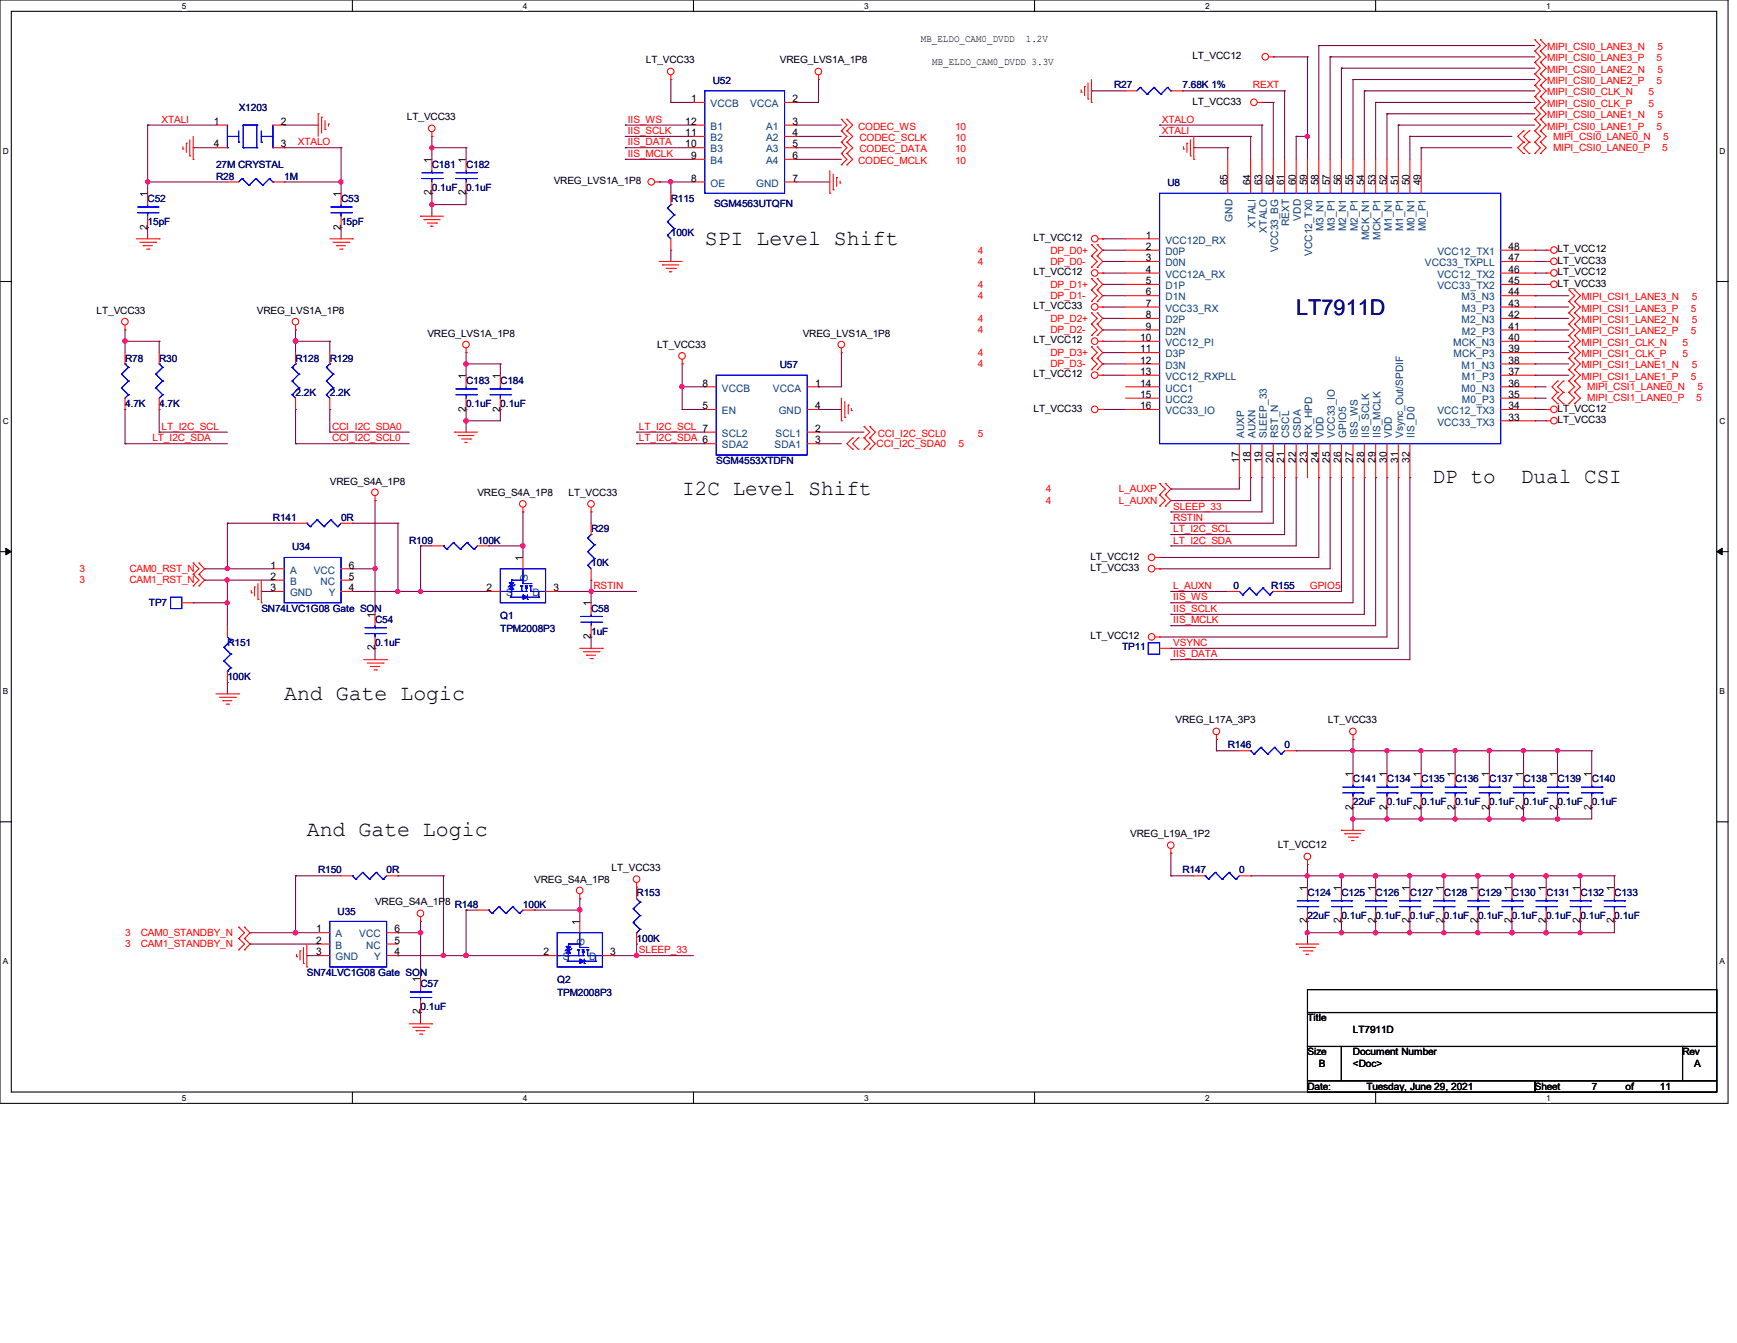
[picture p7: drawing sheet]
<svg xmlns="http://www.w3.org/2000/svg" width="279mm" height="216mm" viewBox="0 0 279 216" stroke-linecap="round" stroke-linejoin="round" font-family="sans-serif">
<defs><g id="words">
<g font-size="3.5">
<text x="113.4" y="39.3">SPI Level Shift</text>
<text x="230.4" y="77.7">DP to</text>
<text x="244.6" y="77.7">Dual CSI</text>
<text x="109.7" y="79.5">I2C Level Shift</text>
<text x="45.7" y="112.5">And Gate Logic</text>
<text x="49.4" y="134.4">And Gate Logic</text>
</g>
<text font-size="3.5" fill="#000080" x="208.5" y="50.6">LT7911D</text>
<g font-size="1.7">
<text x="111.2" y="16.4">1</text>
<text x="127.5" y="16.4">2</text>
<text x="34.4" y="20.1">1</text>
<text x="34.4" y="23.7">4</text>
<text x="45.2" y="20.1">2</text>
<text x="45.2" y="23.7">3</text>
<text x="110.2" y="20.1">12</text>
<text x="110.2" y="21.9">11</text>
<text x="110.2" y="23.7">10</text>
<text x="127.5" y="23.7">5</text>
<text x="127.5" y="21.9">4</text>
<text x="127.5" y="20.1">3</text>
<text x="69.4" y="26.2" transform="rotate(-90 69.4 26.2)">1</text>
<text x="74.9" y="26.2" transform="rotate(-90 74.9 26.2)">1</text>
<text x="111.2" y="25.6">9</text>
<text x="111.2" y="29.2">8</text>
<text x="127.5" y="25.6">6</text>
<text x="127.5" y="29.2">7</text>
<text x="197.4" y="29.8" transform="rotate(-90 197.4 29.8)">65</text>
<text x="201.1" y="29.8" transform="rotate(-90 201.1 29.8)">64</text>
<text x="202.9" y="29.8" transform="rotate(-90 202.9 29.8)">63</text>
<text x="204.8" y="29.8" transform="rotate(-90 204.8 29.8)">62</text>
<text x="206.6" y="29.8" transform="rotate(-90 206.6 29.8)">61</text>
<text x="208.4" y="29.8" transform="rotate(-90 208.4 29.8)">60</text>
<text x="210.3" y="29.8" transform="rotate(-90 210.3 29.8)">59</text>
<text x="212.1" y="29.8" transform="rotate(-90 212.1 29.8)">58</text>
<text x="213.9" y="29.8" transform="rotate(-90 213.9 29.8)">57</text>
<text x="215.7" y="29.8" transform="rotate(-90 215.7 29.8)">56</text>
<text x="217.6" y="29.8" transform="rotate(-90 217.6 29.8)">55</text>
<text x="219.4" y="29.8" transform="rotate(-90 219.4 29.8)">54</text>
<text x="221.2" y="29.8" transform="rotate(-90 221.2 29.8)">53</text>
<text x="223.1" y="29.8" transform="rotate(-90 223.1 29.8)">52</text>
<text x="224.9" y="29.8" transform="rotate(-90 224.9 29.8)">51</text>
<text x="226.7" y="29.8" transform="rotate(-90 226.7 29.8)">50</text>
<text x="228.6" y="29.8" transform="rotate(-90 228.6 29.8)">49</text>
<text x="23.7" y="31.6" transform="rotate(-90 23.7 31.6)">1</text>
<text x="54.8" y="31.6" transform="rotate(-90 54.8 31.6)">1</text>
<text x="69.4" y="31.4" transform="rotate(-90 69.4 31.4)">2</text>
<text x="74.9" y="31.4" transform="rotate(-90 74.9 31.4)">2</text>
<text x="23.7" y="36.9" transform="rotate(-90 23.7 36.9)">2</text>
<text x="54.8" y="36.9" transform="rotate(-90 54.8 36.9)">2</text>
<text x="184.3" y="38.4">1</text>
<text x="184.3" y="40.2">2</text>
<text x="184.3" y="42">3</text>
<text x="242.7" y="42">47</text>
<text x="242.7" y="40.2">48</text>
<text x="184.3" y="43.9">4</text>
<text x="184.3" y="45.7">5</text>
<text x="184.3" y="47.5">6</text>
<text x="242.7" y="47.5">44</text>
<text x="242.7" y="45.7">45</text>
<text x="242.7" y="43.9">46</text>
<text x="184.3" y="49.3">7</text>
<text x="184.3" y="51.1">8</text>
<text x="184.3" y="53">9</text>
<text x="242.7" y="53">41</text>
<text x="242.7" y="51.1">42</text>
<text x="242.7" y="49.3">43</text>
<text x="183.4" y="54.8">10</text>
<text x="183.4" y="56.6">11</text>
<text x="183.4" y="58.5">12</text>
<text x="242.7" y="58.5">38</text>
<text x="242.7" y="56.6">39</text>
<text x="242.7" y="54.8">40</text>
<text x="74.9" y="60.9" transform="rotate(-90 74.9 60.9)">1</text>
<text x="80.4" y="60.9" transform="rotate(-90 80.4 60.9)">1</text>
<text x="113" y="62.1">8</text>
<text x="113" y="65.8">5</text>
<text x="131.1" y="65.8">4</text>
<text x="131.1" y="62.1">1</text>
<text x="183.4" y="60.3">13</text>
<text x="183.4" y="62.1">14</text>
<text x="183.4" y="64">15</text>
<text x="183.4" y="65.8">16</text>
<text x="242.7" y="65.8">34</text>
<text x="242.7" y="64">35</text>
<text x="242.7" y="62.1">36</text>
<text x="242.7" y="60.3">37</text>
<text x="74.9" y="66.2" transform="rotate(-90 74.9 66.2)">2</text>
<text x="80.4" y="66.2" transform="rotate(-90 80.4 66.2)">2</text>
<text x="131.1" y="69.4">2</text>
<text x="131.1" y="71.3">3</text>
<text x="242.7" y="67.6">33</text>
<text x="199.3" y="74.4" transform="rotate(-90 199.3 74.4)">17</text>
<text x="201.1" y="74.4" transform="rotate(-90 201.1 74.4)">18</text>
<text x="202.9" y="74.4" transform="rotate(-90 202.9 74.4)">19</text>
<text x="204.8" y="74.4" transform="rotate(-90 204.8 74.4)">20</text>
<text x="206.6" y="74.4" transform="rotate(-90 206.6 74.4)">21</text>
<text x="208.4" y="74.4" transform="rotate(-90 208.4 74.4)">22</text>
<text x="210.3" y="74.4" transform="rotate(-90 210.3 74.4)">23</text>
<text x="212.1" y="74.4" transform="rotate(-90 212.1 74.4)">24</text>
<text x="213.9" y="74.4" transform="rotate(-90 213.9 74.4)">25</text>
<text x="215.7" y="74.4" transform="rotate(-90 215.7 74.4)">26</text>
<text x="217.6" y="74.4" transform="rotate(-90 217.6 74.4)">27</text>
<text x="219.4" y="74.4" transform="rotate(-90 219.4 74.4)">28</text>
<text x="221.2" y="74.4" transform="rotate(-90 221.2 74.4)">29</text>
<text x="223.1" y="74.4" transform="rotate(-90 223.1 74.4)">30</text>
<text x="224.9" y="74.4" transform="rotate(-90 224.9 74.4)">31</text>
<text x="226.7" y="74.4" transform="rotate(-90 226.7 74.4)">32</text>
<text x="43.5" y="91.4">1</text>
<text x="43.5" y="93.2">2</text>
<text x="43.5" y="95">3</text>
<text x="56.1" y="95">4</text>
<text x="56.1" y="93.2">5</text>
<text x="56.1" y="91.4">6</text>
<text x="78.3" y="95">2</text>
<text x="84.1" y="90.2" transform="rotate(-90 84.1 90.2)">1</text>
<text x="89" y="95">3</text>
<text x="60.3" y="99.3" transform="rotate(-90 60.3 99.3)">1</text>
<text x="95" y="97.5" transform="rotate(-90 95 97.5)">1</text>
<text x="60.3" y="104.6" transform="rotate(-90 60.3 104.6)">2</text>
<text x="95" y="102.7" transform="rotate(-90 95 102.7)">2</text>
<text x="217.6" y="124.9" transform="rotate(-90 217.6 124.9)">1</text>
<text x="223.1" y="124.9" transform="rotate(-90 223.1 124.9)">1</text>
<text x="228.6" y="124.9" transform="rotate(-90 228.6 124.9)">1</text>
<text x="234" y="124.9" transform="rotate(-90 234 124.9)">1</text>
<text x="239.5" y="124.9" transform="rotate(-90 239.5 124.9)">1</text>
<text x="245" y="124.9" transform="rotate(-90 245 124.9)">1</text>
<text x="250.5" y="124.9" transform="rotate(-90 250.5 124.9)">1</text>
<text x="256" y="124.9" transform="rotate(-90 256 124.9)">1</text>
<text x="217.6" y="130.2" transform="rotate(-90 217.6 130.2)">2</text>
<text x="223.1" y="130.2" transform="rotate(-90 223.1 130.2)">2</text>
<text x="228.6" y="130.2" transform="rotate(-90 228.6 130.2)">2</text>
<text x="234" y="130.2" transform="rotate(-90 234 130.2)">2</text>
<text x="239.5" y="130.2" transform="rotate(-90 239.5 130.2)">2</text>
<text x="245" y="130.2" transform="rotate(-90 245 130.2)">2</text>
<text x="250.5" y="130.2" transform="rotate(-90 250.5 130.2)">2</text>
<text x="256" y="130.2" transform="rotate(-90 256 130.2)">2</text>
<text x="210.3" y="143.2" transform="rotate(-90 210.3 143.2)">1</text>
<text x="215.7" y="143.2" transform="rotate(-90 215.7 143.2)">1</text>
<text x="221.2" y="143.2" transform="rotate(-90 221.2 143.2)">1</text>
<text x="226.7" y="143.2" transform="rotate(-90 226.7 143.2)">1</text>
<text x="232.2" y="143.2" transform="rotate(-90 232.2 143.2)">1</text>
<text x="237.7" y="143.2" transform="rotate(-90 237.7 143.2)">1</text>
<text x="243.2" y="143.2" transform="rotate(-90 243.2 143.2)">1</text>
<text x="248.7" y="143.2" transform="rotate(-90 248.7 143.2)">1</text>
<text x="254.2" y="143.2" transform="rotate(-90 254.2 143.2)">1</text>
<text x="259.6" y="143.2" transform="rotate(-90 259.6 143.2)">1</text>
<text x="50.8" y="149.9">1</text>
<text x="63.5" y="149.9">6</text>
<text x="93.2" y="148.7" transform="rotate(-90 93.2 148.7)">1</text>
<text x="210.3" y="148.5" transform="rotate(-90 210.3 148.5)">2</text>
<text x="215.7" y="148.5" transform="rotate(-90 215.7 148.5)">2</text>
<text x="221.2" y="148.5" transform="rotate(-90 221.2 148.5)">2</text>
<text x="226.7" y="148.5" transform="rotate(-90 226.7 148.5)">2</text>
<text x="232.2" y="148.5" transform="rotate(-90 232.2 148.5)">2</text>
<text x="237.7" y="148.5" transform="rotate(-90 237.7 148.5)">2</text>
<text x="243.2" y="148.5" transform="rotate(-90 243.2 148.5)">2</text>
<text x="248.7" y="148.5" transform="rotate(-90 248.7 148.5)">2</text>
<text x="254.2" y="148.5" transform="rotate(-90 254.2 148.5)">2</text>
<text x="259.6" y="148.5" transform="rotate(-90 259.6 148.5)">2</text>
<text x="50.8" y="151.7">2</text>
<text x="50.8" y="153.6">3</text>
<text x="63.5" y="153.6">4</text>
<text x="63.5" y="151.7">5</text>
<text x="87.4" y="153.6">2</text>
<text x="98.2" y="153.6">3</text>
<text x="67.6" y="157.8" transform="rotate(-90 67.6 157.8)">1</text>
<text x="67.6" y="163.1" transform="rotate(-90 67.6 163.1)">2</text>
</g>
<g font-size="1.7" fill="#004080">
<text x="114.3" y="17.2">VCCB</text>
<text x="120.7" y="17.2">VCCA</text>
<text x="114.3" y="20.9">B1</text>
<text x="114.3" y="22.7">B2</text>
<text x="123.2" y="22.7">A2</text>
<text x="123.2" y="20.9">A1</text>
<text x="114.3" y="24.5">B3</text>
<text x="114.3" y="26.4">B4</text>
<text x="123.2" y="26.4">A4</text>
<text x="123.2" y="24.5">A3</text>
<text x="114.3" y="30">OE</text>
<text x="121.6" y="30">GND</text>
<text x="198.2" y="35.6" transform="rotate(-90 198.2 35.6)">GND</text>
<text x="209.3" y="35.5" transform="rotate(-90 209.3 35.5)">VDD</text>
<text x="187.4" y="39.2">VCC12D_RX</text>
<text x="187.4" y="41">D0P</text>
<text x="201.9" y="36.6" transform="rotate(-90 201.9 36.6)">XTALI</text>
<text x="203.8" y="37.4" transform="rotate(-90 203.8 37.4)">XTALO</text>
<text x="205.6" y="40.5" transform="rotate(-90 205.6 40.5)">VCC33_BG</text>
<text x="207.4" y="36.4" transform="rotate(-90 207.4 36.4)">REXT</text>
<text x="211.1" y="41.1" transform="rotate(-90 211.1 41.1)">VCC12_TX0</text>
<text x="212.9" y="37.2" transform="rotate(-90 212.9 37.2)">M3_N1</text>
<text x="214.7" y="37.1" transform="rotate(-90 214.7 37.1)">M3_P1</text>
<text x="216.5" y="37.2" transform="rotate(-90 216.5 37.2)">M2_N1</text>
<text x="218.4" y="37.1" transform="rotate(-90 218.4 37.1)">M2_P1</text>
<text x="220.2" y="38.6" transform="rotate(-90 220.2 38.6)">MCK_N1</text>
<text x="222" y="38.5" transform="rotate(-90 222 38.5)">MCK_P1</text>
<text x="223.9" y="37.2" transform="rotate(-90 223.9 37.2)">M1_N1</text>
<text x="225.7" y="37.1" transform="rotate(-90 225.7 37.1)">M1_P1</text>
<text x="227.5" y="37.2" transform="rotate(-90 227.5 37.2)">M0_N1</text>
<text x="229.4" y="37.1" transform="rotate(-90 229.4 37.1)">M0_P1</text>
<text x="231.2" y="41">VCC12_TX1</text>
<text x="187.4" y="42.8">D0N</text>
<text x="187.4" y="44.7">VCC12A_RX</text>
<text x="187.4" y="46.5">D1P</text>
<text x="229.2" y="42.8">VCC33_TXPLL</text>
<text x="231.2" y="46.5">VCC33_TX2</text>
<text x="231.2" y="44.7">VCC12_TX2</text>
<text x="187.4" y="48.3">D1N</text>
<text x="187.4" y="50.1">VCC33_RX</text>
<text x="187.4" y="51.9">D2P</text>
<text x="187.4" y="53.8">D2N</text>
<text x="235.1" y="51.9">M2_N3</text>
<text x="235.1" y="48.3">M3_N3</text>
<text x="235.2" y="53.8">M2_P3</text>
<text x="235.2" y="50.1">M3_P3</text>
<text x="187.4" y="55.6">VCC12_PI</text>
<text x="187.4" y="57.4">D3P</text>
<text x="187.4" y="59.3">D3N</text>
<text x="233.7" y="55.6">MCK_N3</text>
<text x="233.8" y="57.4">MCK_P3</text>
<text x="235.1" y="59.3">M1_N3</text>
<text x="116.1" y="63">VCCB</text>
<text x="124.3" y="63">VCCA</text>
<text x="187.4" y="61.1">VCC12_RXPLL</text>
<text x="187.4" y="63">UCC1</text>
<text x="187.4" y="64.8">UCC2</text>
<text x="235.1" y="63">M0_N3</text>
<text x="235.2" y="64.8">M0_P3</text>
<text x="235.2" y="61.1">M1_P3</text>
<text x="116.1" y="70.2">SCL2</text>
<text x="116.1" y="66.6">EN</text>
<text x="124.8" y="70.2">SCL1</text>
<text x="125.3" y="66.6">GND</text>
<text x="187.4" y="66.6">VCC33_IO</text>
<text x="200.1" y="70.4" transform="rotate(-90 200.1 70.4)">AUXP</text>
<text x="201.9" y="70.4" transform="rotate(-90 201.9 70.4)">AUXN</text>
<text x="203.8" y="70.4" transform="rotate(-90 203.8 70.4)">SLEEP_33</text>
<text x="205.6" y="70.4" transform="rotate(-90 205.6 70.4)">RST_N</text>
<text x="207.4" y="70.4" transform="rotate(-90 207.4 70.4)">CSCL</text>
<text x="209.3" y="70.4" transform="rotate(-90 209.3 70.4)">CSDA</text>
<text x="211.1" y="70.4" transform="rotate(-90 211.1 70.4)">RX_HPD</text>
<text x="212.9" y="70.4" transform="rotate(-90 212.9 70.4)">VDD</text>
<text x="214.7" y="70.4" transform="rotate(-90 214.7 70.4)">VCC33_IO</text>
<text x="216.5" y="70.4" transform="rotate(-90 216.5 70.4)">GPIO5</text>
<text x="218.4" y="70.4" transform="rotate(-90 218.4 70.4)">ISS_WS</text>
<text x="220.2" y="70.4" transform="rotate(-90 220.2 70.4)">IIS_SCLK</text>
<text x="222" y="70.4" transform="rotate(-90 222 70.4)">IIS_MCLK</text>
<text x="223.9" y="70.4" transform="rotate(-90 223.9 70.4)">VDD</text>
<text x="225.7" y="70.4" transform="rotate(-90 225.7 70.4)">Vsync_Out/SPDIF</text>
<text x="227.5" y="70.4" transform="rotate(-90 227.5 70.4)">IIS_D0</text>
<text x="231.2" y="68.4">VCC33_TX3</text>
<text x="231.2" y="66.6">VCC12_TX3</text>
<text x="116.1" y="72.1">SDA2</text>
<text x="124.6" y="72.1">SDA1</text>
<text x="46.7" y="92.2">A</text>
<text x="46.7" y="94">B</text>
<text x="46.7" y="95.8">GND</text>
<text x="50.5" y="92.2">VCC</text>
<text x="51.6" y="94">NC</text>
<text x="52.9" y="95.8">Y</text>
<text x="81.4" y="95.8">S</text>
<text x="84.9" y="93.6" transform="rotate(-90 84.9 93.6)">G</text>
<text x="85.6" y="95.8">D</text>
<text x="54" y="150.7">A</text>
<text x="54" y="152.5">B</text>
<text x="54" y="154.4">GND</text>
<text x="57.8" y="150.7">VCC</text>
<text x="58.9" y="152.5">NC</text>
<text x="60.2" y="154.4">Y</text>
<text x="90.5" y="154.4">S</text>
<text x="94" y="152.1" transform="rotate(-90 94 152.1)">G</text>
<text x="94.8" y="154.4">D</text>
</g>
<g font-size="1.6">
<text x="103.9" y="10.2">LT_VCC33</text>
<text x="125.4" y="10.2">VREG_LVS1A_1P8</text>
<text x="148.1" y="6.7">MB_ELDO_CAM0_DVDD</text>
<text x="149.9" y="10.4">MB_ELDO_CAM0_DVDD 3.3V</text>
<text x="165" y="6.7">1.2V</text>
<text x="191.8" y="9.5">LT_VCC12</text>
<text x="191.8" y="16.8">LT_VCC33</text>
<text x="65.4" y="19.3">LT_VCC33</text>
<text x="89.1" y="29.6">VREG_LVS1A_1P8</text>
<text x="166.2" y="38.7">LT_VCC12</text>
<text x="250.5" y="40.6">LT_VCC12</text>
<text x="166.2" y="44.2">LT_VCC12</text>
<text x="250.5" y="46.1">LT_VCC33</text>
<text x="250.5" y="44.2">LT_VCC12</text>
<text x="250.5" y="42.4">LT_VCC33</text>
<text x="15.5" y="50.5">LT_VCC33</text>
<text x="41.3" y="50.5">VREG_LVS1A_1P8</text>
<text x="166.2" y="49.7">LT_VCC33</text>
<text x="68.7" y="54.1">VREG_LVS1A_1P8</text>
<text x="105.7" y="55.9">LT_VCC33</text>
<text x="129.1" y="54.1">VREG_LVS1A_1P8</text>
<text x="166.2" y="55.2">LT_VCC12</text>
<text x="166.2" y="60.7">LT_VCC12</text>
<text x="166.2" y="66.2">LT_VCC33</text>
<text x="250.5" y="68">LT_VCC33</text>
<text x="250.5" y="66.2">LT_VCC12</text>
<text x="53" y="77.9">VREG_S4A_1P8</text>
<text x="76.8" y="79.7">VREG_S4A_1P8</text>
<text x="91.4" y="79.7">LT_VCC33</text>
<text x="175.4" y="90">LT_VCC12</text>
<text x="175.4" y="91.8">LT_VCC33</text>
<text x="175.4" y="102.7">LT_VCC12</text>
<text x="189.1" y="116.3">VREG_L17A_3P3</text>
<text x="213.6" y="116.3">LT_VCC33</text>
<text x="181.8" y="134.6">VREG_L19A_1P2</text>
<text x="205.5" y="136.4">LT_VCC12</text>
<text x="85.9" y="141.9">VREG_S4A_1P8</text>
<text x="98.4" y="140">LT_VCC33</text>
<text x="60.3" y="145.5">VREG_S4A_1P8 R148</text>
<text x="210.3" y="164.2">Title</text>
<text x="217.6" y="166">LT7911D</text>
<text x="210.3" y="169.7">Size</text>
<text x="212.1" y="171.5">B</text>
<text x="217.6" y="169.7">Document Number</text>
<text x="217.6" y="171.5">&lt;Doc&gt;</text>
<text x="270.6" y="169.7">Rev</text>
<text x="272.5" y="171.5">A</text>
<text x="210.3" y="175.2">Date:</text>
<text x="219.8" y="175.2">Tuesday, June 29, 2021</text>
<text x="246.9" y="175.2">Sheet</text>
<text x="256" y="175.2">7</text>
<text x="261.5" y="175.2">of</text>
<text x="267" y="175.2">11</text>
</g>
<g font-size="1.6" fill="#f00">
<text x="248.9" y="8">MIPI_CSI0_LANE3_N</text>
<text x="248.9" y="9.9">MIPI_CSI0_LANE3_P</text>
<text x="248.9" y="11.7">MIPI_CSI0_LANE2_N</text>
<text x="266.4" y="9.9">5</text>
<text x="266.6" y="8">5</text>
<text x="266.6" y="11.7">5</text>
<text x="201.5" y="14.2">REXT</text>
<text x="248.9" y="13.5">MIPI_CSI0_LANE2_P</text>
<text x="248.9" y="15.3">MIPI_CSI0_CLK_N</text>
<text x="248.9" y="17.1">MIPI_CSI0_CLK_P</text>
<text x="265.2" y="15.3">5</text>
<text x="265.2" y="17.1">5</text>
<text x="266.4" y="13.5">5</text>
<text x="26" y="19.7">XTALI</text>
<text x="47.9" y="23.4">XTALO</text>
<text x="101" y="19.7">IIS_WS</text>
<text x="101" y="21.5">IIS_SCLK</text>
<text x="101" y="23.4">IIS_DATA</text>
<text x="138" y="20.8">CODEC_WS</text>
<text x="138.3" y="22.6">CODEC_SCLK</text>
<text x="153.6" y="22.6">10</text>
<text x="153.6" y="20.8">10</text>
<text x="186.9" y="21.5">XTALI</text>
<text x="186.9" y="19.7">XTALO</text>
<text x="248.9" y="19">MIPI_CSI0_LANE1_N</text>
<text x="248.9" y="20.8">MIPI_CSI0_LANE1_P</text>
<text x="249.8" y="22.5">MIPI_CSI0_LANE0_N</text>
<text x="266.4" y="20.8">5</text>
<text x="266.6" y="19">5</text>
<text x="267.5" y="22.5">5</text>
<text x="101" y="25.2">IIS_MCLK</text>
<text x="138" y="26.3">CODEC_MCLK</text>
<text x="138.3" y="24.5">CODEC_DATA</text>
<text x="153.6" y="24.5">10</text>
<text x="153.6" y="26.3">10</text>
<text x="249.8" y="24.3">MIPI_CSI0_LANE0_P</text>
<text x="267.4" y="24.3">5</text>
<text x="157.3" y="40.8">4</text>
<text x="168.9" y="40.8">DP_D0+</text>
<text x="157.3" y="42.6">4</text>
<text x="157.3" y="46.2">4</text>
<text x="168.9" y="42.6">DP_D0-</text>
<text x="168.9" y="46.2">DP_D1+</text>
<text x="157.3" y="48">4</text>
<text x="157.3" y="51.7">4</text>
<text x="157.3" y="53.6">4</text>
<text x="168.9" y="48">DP_D1-</text>
<text x="168.9" y="51.7">DP_D2+</text>
<text x="168.9" y="53.6">DP_D2-</text>
<text x="254.4" y="48.3">MIPI_CSI1_LANE3_N</text>
<text x="254.4" y="50.1">MIPI_CSI1_LANE3_P</text>
<text x="254.4" y="51.9">MIPI_CSI1_LANE2_N</text>
<text x="254.4" y="53.7">MIPI_CSI1_LANE2_P</text>
<text x="272" y="50.1">5</text>
<text x="272" y="53.7">5</text>
<text x="272.1" y="48.3">5</text>
<text x="272.1" y="51.9">5</text>
<text x="157.3" y="57.2">4</text>
<text x="157.3" y="59.1">4</text>
<text x="168.9" y="57.2">DP_D3+</text>
<text x="168.9" y="59.1">DP_D3-</text>
<text x="254.4" y="55.6">MIPI_CSI1_CLK_N</text>
<text x="254.4" y="57.4">MIPI_CSI1_CLK_P</text>
<text x="254.4" y="59.2">MIPI_CSI1_LANE1_N</text>
<text x="270.6" y="55.6">5</text>
<text x="270.6" y="57.4">5</text>
<text x="272.1" y="59.2">5</text>
<text x="254.4" y="61">MIPI_CSI1_LANE1_P</text>
<text x="255.3" y="64.5">MIPI_CSI1_LANE0_P</text>
<text x="255.3" y="62.7">MIPI_CSI1_LANE0_N</text>
<text x="272" y="61">5</text>
<text x="272.8" y="64.5">5</text>
<text x="273" y="62.7">5</text>
<text x="24.5" y="71">LT_I2C_SDA</text>
<text x="26" y="69.1">LT_I2C_SCL</text>
<text x="53.4" y="71">CCI_I2C_SCL0</text>
<text x="53.4" y="69.1">CCI_I2C_SDA0</text>
<text x="102.8" y="71">LT_I2C_SDA 6</text>
<text x="102.8" y="69.1">LT_I2C_SCL 7</text>
<text x="141" y="71.8">CCI_I2C_SDA0</text>
<text x="141.2" y="70.2">CCI_I2C_SCL0</text>
<text x="154.2" y="71.8">5</text>
<text x="157.3" y="70.2">5</text>
<text x="168.2" y="79.2">4</text>
<text x="168.2" y="81">4</text>
<text x="180" y="79.2">L_AUXP</text>
<text x="180" y="81">L_AUXN</text>
<text x="188.7" y="81.9">SLEEP_33</text>
<text x="188.7" y="83.7">RSTIN</text>
<text x="188.7" y="85.6">LT_I2C_SCL</text>
<text x="188.7" y="87.4">LT_I2C_SDA</text>
<text x="12.8" y="91.9">3</text>
<text x="12.8" y="93.8">3</text>
<text x="20.8" y="91.9">CAM0_RST_N</text>
<text x="20.8" y="93.8">CAM1_RST_N</text>
<text x="95.5" y="94.7">RSTIN</text>
<text x="188.7" y="94.7">L_AUXN</text>
<text x="210.7" y="94.7">GPIO5</text>
<text x="188.7" y="96.5">IIS_WS</text>
<text x="188.7" y="98.4">IIS_SCLK</text>
<text x="188.7" y="100.2">IIS_MCLK</text>
<text x="188.7" y="103.8">VSYNC</text>
<text x="188.7" y="105.7">IIS_DATA</text>
<text x="20.1" y="150.5">3</text>
<text x="20.1" y="152.3">3</text>
<text x="22.6" y="150.5">CAM0_STANDBY_N</text>
<text x="22.6" y="152.3">CAM1_STANDBY_N</text>
<text x="102.8" y="153.2">SLEEP_33</text>
</g>
<g font-size="1.6" fill="#000080">
<text x="38.4" y="17.9">X1203</text>
<text x="114.6" y="13.5">U52</text>
<text x="179.2" y="14.2">R27</text>
<text x="190.2" y="14.2">7.68K 1%</text>
<text x="34.8" y="27.1">27M CRYSTAL</text>
<text x="34.8" y="28.9">R28</text>
<text x="45.7" y="28.9">1M</text>
<text x="69.5" y="27.1">C181</text>
<text x="75" y="27.1">C182</text>
<text x="187.8" y="30">U8</text>
<text x="23.7" y="32.5">C52</text>
<text x="54.9" y="32.5">C53</text>
<text x="69.5" y="30.7">0.1uF</text>
<text x="75" y="30.7">0.1uF</text>
<text x="107.9" y="32.5">R115</text>
<text x="114.8" y="33.2">SGM4563UTQFN</text>
<text x="23.7" y="36.2">15pF</text>
<text x="54.9" y="36.2">15pF</text>
<text x="107.9" y="38">100K</text>
<text x="20.1" y="58.1">R78</text>
<text x="25.6" y="58.1">R30</text>
<text x="47.5" y="58.1">R128</text>
<text x="53" y="58.1">R129</text>
<text x="125.4" y="59.2">U57</text>
<text x="20.1" y="65.4">4.7K</text>
<text x="25.6" y="65.4">4.7K</text>
<text x="47.5" y="63.6">2.2K</text>
<text x="53" y="63.6">2.2K</text>
<text x="75" y="61.8">C183</text>
<text x="75" y="65.4">0.1uF</text>
<text x="80.5" y="61.8">C184</text>
<text x="80.5" y="65.4">0.1uF</text>
<text x="115.2" y="74.6">SGM4553XTDFN</text>
<text x="43.9" y="83.7">R141</text>
<text x="54.9" y="83.7">0R</text>
<text x="47" y="88.5">U34</text>
<text x="65.8" y="87.4">R109</text>
<text x="76.8" y="87.4">100K</text>
<text x="95.1" y="85.6">R29</text>
<text x="95.1" y="91.1">10K</text>
<text x="198.4" y="94.7">0</text>
<text x="204.5" y="94.7">R155</text>
<text x="24" y="97.5">TP7</text>
<text x="42" y="98.3">SN74LVC1G08 Gate SON</text>
<text x="60.3" y="100.2">C54</text>
<text x="80.5" y="99.4">Q1</text>
<text x="80.5" y="101.6">TPM2008P3</text>
<text x="95.1" y="98.3">C58</text>
<text x="36.6" y="103.8">R151</text>
<text x="60.3" y="103.8">0.1uF</text>
<text x="95.1" y="102">1uF</text>
<text x="180.5" y="104.6">TP11</text>
<text x="36.6" y="109.3">100K</text>
<text x="197.5" y="120.3">R146</text>
<text x="206.6" y="120.3">0</text>
<text x="217.6" y="125.8">C141</text>
<text x="223.1" y="125.8">C134</text>
<text x="228.6" y="125.8">C135</text>
<text x="234.1" y="125.8">C136</text>
<text x="239.6" y="125.8">C137</text>
<text x="245.1" y="125.8">C138</text>
<text x="250.5" y="125.8">C139</text>
<text x="256" y="125.8">C140</text>
<text x="217.6" y="129.5">22uF</text>
<text x="223.1" y="129.5">0.1uF</text>
<text x="228.6" y="129.5">0.1uF</text>
<text x="234.1" y="129.5">0.1uF</text>
<text x="239.6" y="129.5">0.1uF</text>
<text x="245.1" y="129.5">0.1uF</text>
<text x="250.5" y="129.5">0.1uF</text>
<text x="256" y="129.5">0.1uF</text>
<text x="51.2" y="140.4">R150</text>
<text x="62.2" y="140.4">0R</text>
<text x="190.2" y="140.4">R147</text>
<text x="199.3" y="140.4">0</text>
<text x="54.3" y="147">U35</text>
<text x="84.1" y="145.9">100K</text>
<text x="102.4" y="144.1">R153</text>
<text x="210.3" y="144.1">C124</text>
<text x="210.3" y="147.7">22uF</text>
<text x="215.8" y="144.1">C125</text>
<text x="215.8" y="147.7">0.1uF</text>
<text x="221.3" y="144.1">C126</text>
<text x="221.3" y="147.7">0.1uF</text>
<text x="226.8" y="144.1">C127</text>
<text x="226.8" y="147.7">0.1uF</text>
<text x="232.2" y="144.1">C128</text>
<text x="232.2" y="147.7">0.1uF</text>
<text x="237.7" y="144.1">C129</text>
<text x="237.7" y="147.7">0.1uF</text>
<text x="243.2" y="144.1">C130</text>
<text x="243.2" y="147.7">0.1uF</text>
<text x="248.7" y="144.1">C131</text>
<text x="248.7" y="147.7">0.1uF</text>
<text x="254.2" y="144.1">C132</text>
<text x="254.2" y="147.7">0.1uF</text>
<text x="259.7" y="144.1">C133</text>
<text x="259.7" y="147.7">0.1uF</text>
<text x="102.4" y="151.4">100K</text>
<text x="49.4" y="156.9">SN74LVC1G08 Gate SON</text>
<text x="67.6" y="158.7">C57</text>
<text x="89.6" y="158">Q2</text>
<text x="89.6" y="160.2">TPM2008P3</text>
<text x="67.6" y="162.4">0.1uF</text>
</g>
<g font-size="1.3">
<text x="29.3" y="1.4">5</text>
<text x="84.1" y="1.4">4</text>
<text x="139" y="1.4">3</text>
<text x="193.8" y="1.4">2</text>
<text x="248.7" y="1.4">1</text>
<text x=".5" y="24.7">D</text>
<text x="276.6" y="24.7">D</text>
<text x=".5" y="68.2">C</text>
<text x="276.6" y="68.2">C</text>
<text x=".5" y="111.6">B</text>
<text x="276.6" y="111.6">B</text>
<text x=".5" y="155">A</text>
<text x="276.6" y="155">A</text>
<text x="29.3" y="177">5</text>
<text x="84.1" y="177">4</text>
<text x="139" y="177">3</text>
<text x="193.8" y="177">2</text>
<text x="248.7" y="177">1</text>
</g>
</g></defs>
<path d="M0 0h278v177.4h-278zM1.8 1.8h274.3v173.8h-274.3z" fill="none" stroke="#000" stroke-width=".17"/>
<g fill="#fff">
<path d="M29.3 .2h.7v1.5h-.7z"/>
<path d="M29.3 175.8h.7v1.4h-.7z"/>
</g>
<path d="M56.7 0v1.8M56.7 175.6v1.8" fill="none" stroke="#000" stroke-width=".17"/>
<g fill="#fff">
<path d="M84.1 .2h.7v1.5h-.7z"/>
<path d="M84.1 175.8h.7v1.4h-.7z"/>
</g>
<path d="M111.5 0v1.8M111.5 175.6v1.8" fill="none" stroke="#000" stroke-width=".17"/>
<g fill="#fff">
<path d="M139 .2h.7v1.5h-.7z"/>
<path d="M139 175.8h.7v1.4h-.7z"/>
</g>
<path d="M166.4 0v1.8M166.4 175.6v1.8" fill="none" stroke="#000" stroke-width=".17"/>
<g fill="#fff">
<path d="M193.8 .2h.8v1.5h-.8z"/>
<path d="M193.8 175.8h.8v1.4h-.8z"/>
</g>
<path d="M221.3 0v1.8M221.3 175.6v1.8" fill="none" stroke="#000" stroke-width=".17"/>
<g fill="#fff">
<path d="M248.7 .2h.7v1.5h-.7z"/>
<path d="M248.7 175.8h.7v1.4h-.7z"/>
<path d="M.5 23.5h.9v1.5h-.9z"/>
<path d="M276.6 23.5h.9v1.5h-.9z"/>
<path d="M.5 67h.9v1.5h-.9z"/>
<path d="M276.6 67h.9v1.5h-.9z"/>
</g>
<path d="M0 45.3h1.8M276.1 45.3h1.9" fill="none" stroke="#000" stroke-width=".17"/>
<g fill="#fff">
<path d="M.5 110.4h.8v1.5h-.8z"/>
<path d="M276.6 110.4h.9v1.5h-.9z"/>
</g>
<path d="M0 88.7h1.8M276.1 88.7h1.9" fill="none" stroke="#000" stroke-width=".17"/>
<path d="M.9 88.1l.9 .6-.9 .5zM276.1 88.7l.9-.6v1.1z" fill="#000" stroke="#000" stroke-width=".16"/>
<g fill="#fff">
<path d="M.5 153.8h.8v1.5h-.8z"/>
<path d="M276.6 153.8h.9v1.5h-.9z"/>
</g>
<path d="M0 132.1h1.8M276.1 132.1h1.9M210.3 159.1h65.8v3.7h-65.8zM210.3 162.8h65.8v5.4h-65.8zM210.3 168.2h5.5v5.5h-5.5zM210.3 173.7h36.6v1.9h-36.6zM215.8 168.2h54.8v5.5h-54.8zM246.9 173.7h29.2v1.9h-29.2zM270.6 168.2h5.5v5.5h-5.5z" fill="none" stroke="#000" stroke-width=".17"/>
<g fill="none" stroke="#800040" stroke-width=".17">
<path d="M107.9 12.8h.1M107.9 16.5h.1M107.9 16.5h3.6M107.9 12.8v3.7M128 16.5h.1M131.7 12.8h.1M131.7 12.8v3.7h-3.7M175.6 14.6h.1M175.6 14.6h5.5M190.2 14.6h.1M190.2 14.6h16.4M203 16.5h.1"/>
<path d="M203 16.5h1.8M204.8 16.5h.1M204.8 9.1h.1M204.8 16.5v9.1M204.8 9.1h5.5M206.6 14.6h.1M206.6 14.6v11M210.3 9.1h.1M210.3 9.1v16.5M212.1 7.3h.1M212.1 7.3v18.3M212.1 7.3h34.8"/>
<path d="M214 9.1h.1M214 9.1v16.5M214 9.1h32.9M215.8 11h.1M215.8 11v14.6M215.8 11h31.1M217.6 12.8h.1M217.6 12.8v12.8M217.6 12.8h29.3M219.5 14.6h.1M219.5 14.6v11M219.5 14.6h27.4"/>
<path d="M221.3 16.5h.1M221.3 16.5v9.1M221.3 16.5h25.6M223.1 18.3h.1M223.1 18.3v7.3M223.1 18.3h23.8M23.7 29.3h.1M23.7 20.1h.1M23.7 36.6h.1M23.7 20.1h11.1M23.7 29.3h12.9M23.7 20.1v11"/>
<path d="M23.7 36.6v1.8M31.1 23.7h.1M31.1 23.7h3.7M45.7 29.3h.1M45.7 23.7h.1M45.7 20.1h.1M45.7 23.7h9.2M45.7 20.1h5.5M45.7 29.3h9.2M54.9 29.3h.1M54.9 23.7h.1M54.9 36.6h.1"/>
<path d="M54.9 23.7v7.4M54.9 36.6v1.8M69.5 21.9h.1M69.5 23.7h.1M69.5 31.1h.1M69.5 32.9h.1M69.5 23.7h5.5M69.5 21.9v3.7M69.5 31.1v3.7M75 23.7h.1M75 31.1h.1M75 23.7v1.9"/>
<path d="M75 31.1v1.8h-5.5M100.6 20.1h.1M100.6 21.9h.1M100.6 25.6h.1M100.6 23.7h.1M100.6 21.9h10.9M100.6 23.7h10.9M100.6 20.1h10.9M100.6 25.6h10.9M106 29.3h.1M106 29.3h5.5M107.9 29.3h.1"/>
<path d="M107.9 29.3v1.8M128 20.1h.1M128 21.9h.1M128 29.3h.1M128 25.6h.1M128 23.7h.1M128 21.9h7.3M128 23.7h7.3M128 20.1h7.3M128 29.3h5.5M128 25.6h7.3M177.4 38.4h.1"/>
<path d="M177.4 38.4h3.7M186.5 21.9h.1M186.5 20.1h.1M186.5 21.9h14.7M186.5 20.1h16.5M192 23.7h.1M192 23.7h5.5M197.5 23.7h.1M197.5 23.7v1.9M201.2 21.9h.1M201.2 21.9v3.7M203 20.1h.1"/>
<path d="M203 20.1v5.5M208.5 21.9h.1M208.5 21.9v3.7M208.5 21.9h1.8M210.3 21.9h.1M224.9 20.1h.1M224.9 20.1v5.5M224.9 20.1h22M226.8 21.9h.1M226.8 21.9v3.7M226.8 21.9h16.4M228.6 23.7h.1"/>
<path d="M228.6 23.7h14.6M228.6 23.7v1.9M20.1 54.9h.1M20.1 53h.1M20.1 54.9h5.5M20.1 53v3.7M25.6 54.9h.1M25.6 54.9v1.8M47.5 54.9h.1M47.5 53h.1M47.5 54.9h5.5M47.5 53v3.7"/>
<path d="M53 54.9h.1M53 54.9v1.8M75 58.5h.1M75 56.7h.1M75 58.5h5.5M75 56.7v3.6M80.5 58.5h.1M80.5 58.5v1.8M107.9 40.2h.1M107.9 40.2v1.8M109.7 58.5h.1M109.7 58.5v7.3"/>
<path d="M135.3 56.7h.1M135.3 56.7v5.5h-3.6M177.4 40.2h.1M177.4 42h.1M177.4 51.2h.1M177.4 53h.1M177.4 56.7h.1M177.4 58.5h.1M177.4 45.7h.1M177.4 47.5h.1M177.4 43.9h.1M177.4 49.4h.1"/>
<path d="M177.4 54.9h.1M177.4 40.2h3.7M177.4 42h3.7M177.4 51.2h3.7M177.4 53h3.7M177.4 56.7h3.7M177.4 58.5h3.7M177.4 45.7h3.7M177.4 47.5h3.7M177.4 49.4h3.7M177.4 54.9h3.7M177.4 43.9h3.7"/>
<path d="M246.9 47.5h.1M246.9 49.4h.1M246.9 51.2h.1M246.9 53h.1M246.9 54.9h.1M246.9 56.7h.1M246.9 58.5h.1M246.9 45.7h.1M246.9 43.9h.1M246.9 42h.1M246.9 40.2h.1M246.9 40.2h1.8"/>
<path d="M246.9 42h1.8M246.9 51.2h5.4M246.9 53h5.4M246.9 56.7h5.4M246.9 58.5h5.4M246.9 45.7h1.8M246.9 47.5h5.4M246.9 49.4h5.4M246.9 54.9h5.4M246.9 43.9h1.8M20.1 65.8h.1M20.1 71.3h.1"/>
<path d="M20.1 65.8v5.5M20.1 71.3h16.5M25.6 65.8h.1M25.6 69.5h.1M25.6 65.8v3.7M25.6 69.5h11M47.5 65.8h.1M47.5 71.3h.1M47.5 71.3h18.3M47.5 65.8v5.5M53 65.8h.1M53 69.5h.1"/>
<path d="M53 69.5h12.8M53 65.8v3.7M75 65.8h.1M75 67.6h.1M75 65.8v3.7M80.5 65.8h.1M80.5 65.8v1.8h-5.5M102.4 71.3h.1M102.4 69.5h.1M102.4 69.5h11M102.4 71.3h11M109.7 62.2h.1"/>
<path d="M109.7 65.8h.1M109.7 62.2h3.7M109.7 65.8h3.7M131.7 62.2h.1M131.7 69.5h.1M131.7 71.3h.1M131.7 65.8h.1M131.7 65.8h3.6M131.7 69.5h7.3M131.7 71.3h3.6M177.4 60.3h.1M177.4 65.8h.1"/>
<path d="M177.4 60.3h3.7M177.4 65.8h3.7M188.3 78.6h.1M199.3 76.8h.1M199.3 76.8v1.8h-11M201.2 76.8h.1M201.2 76.8v3.7h-12.9M203 76.8h.1M203 76.8v5.5h-14.7M204.8 76.8h.1M204.8 76.8v7.3h-16.5M206.6 76.8h.1"/>
<path d="M206.6 76.8v9.1h-18.3M208.5 76.8h.1M208.5 76.8v11h-20.2M212.1 76.8h.1M212.1 76.8v12.8h-25.6M214 76.8h.1M214 76.8v14.6h-27.5M215.8 76.8h.1M215.8 76.8v18.3h-9.2M217.6 76.8h.1M217.6 76.8v20.1h-29.3M219.5 76.8h.1"/>
<path d="M219.5 76.8v22h-31.2M221.3 76.8h.1M221.3 76.8v23.8h-33M223.1 76.8h.1M223.1 76.8v25.6h-36.6M224.9 76.8h.1M224.9 76.8v27.4h-36.6M226.8 76.8h.1M226.8 76.8v29.2h-38.5M246.9 60.3h.1M246.9 62.2h.1M246.9 64h.1"/>
<path d="M246.9 65.8h.1M246.9 67.6h.1M246.9 60.3h5.4M246.9 62.2h1.8M246.9 64h1.8M246.9 65.8h1.8M246.9 67.6h1.8M31.1 96.9h.1M31.1 96.9h5.5M32.9 91.4h.1M32.9 93.3h.1M32.9 91.4h11"/>
<path d="M32.9 93.3h11M36.6 91.4h.1M36.6 93.3h.1M36.6 84.1h.1M36.6 96.9h.1M36.6 84.1h10.9M36.6 84.1v7.3M36.6 93.3v7.3M42 95.1h.1M42 95.1h1.9M56.7 91.4h.1M56.7 84.1h.1"/>
<path d="M56.7 95.1h.1M56.7 84.1h7.3M56.7 91.4h3.6M56.7 95.1h21.9M60.3 91.4h.1M60.3 80.5h.1M60.3 80.5v18.3M64 95.1h.1M64 84.1h.1M64 84.1v11M67.6 95.1h.1M67.6 87.8h.1"/>
<path d="M67.6 87.8h1.9M67.6 87.8v7.3M78.6 87.8h.1M78.6 87.8h5.5M84.1 87.8h.1M84.1 82.3h.1M84.1 82.3v7.3M89.6 95.1h.1M89.6 95.1h12.8M95.1 95.1h.1M95.1 82.3h.1M95.1 93.3h.1"/>
<path d="M95.1 82.3v1.8M95.1 93.3v3.6M186.5 91.4h.1M186.5 89.6h.1M188.3 80.5h.1M188.3 82.3h.1M188.3 84.1h.1M188.3 85.9h.1M188.3 87.8h.1M188.3 96.9h.1M188.3 98.8h.1M188.3 95.1h.1"/>
<path d="M188.3 95.1h9.2M206.6 95.1h.1M36.6 109.7h.1M36.6 109.7v1.8M60.3 104.2h.1M60.3 104.2v1.8M95.1 102.4h.1M95.1 102.4v1.8M186.5 102.4h.1M188.3 100.6h.1M188.3 104.2h.1M188.3 106h.1"/>
<path d="M195.7 118.9h.1M195.7 118.9v1.8M217.6 118.9h.1M217.6 118.9v5.4M188.3 137.2h.1M188.3 137.2v3.6M195.7 120.7h.1M195.7 120.7h3.6M208.5 120.7h.1M208.5 120.7h47.5M210.3 139h.1M210.3 139v3.6"/>
<path d="M217.6 120.7h.1M217.6 131.7h.1M217.6 129.8h.1M217.6 129.8v3.7M223.1 120.7h.1M223.1 129.8h.1M223.1 131.7h.1M223.1 120.7v3.6M223.1 129.8v1.9M228.6 120.7h.1M228.6 129.8h.1M228.6 131.7h.1"/>
<path d="M228.6 120.7v3.6M228.6 129.8v1.9M234.1 120.7h.1M234.1 129.8h.1M234.1 131.7h.1M234.1 120.7v3.6M234.1 129.8v1.9M239.6 120.7h.1M239.6 129.8h.1M239.6 131.7h.1M239.6 120.7v3.6M239.6 129.8v1.9"/>
<path d="M245.1 120.7h.1M245.1 129.8h.1M245.1 131.7h.1M245.1 120.7v3.6M245.1 129.8v1.9M250.5 120.7h.1M250.5 129.8h.1M250.5 131.7h.1M250.5 120.7v3.6M250.5 129.8v1.9M256 120.7h.1M256 129.8h.1"/>
<path d="M256 120.7v3.6M256 129.8v1.9h-38.4M40.2 151.8h.1M40.2 149.9h.1M40.2 151.8h11M40.2 149.9h11M47.5 140.8h.1M47.5 149.9h.1M47.5 140.8v9.1M47.5 140.8h7.4M49.4 153.6h.1M49.4 153.6h1.8"/>
<path d="M64 149.9h.1M64 140.8h.1M64 153.6h.1M64 153.6h23.8M64 149.9h3.6M64 140.8h7.3M67.6 148.1h.1M67.6 149.9h.1M67.6 148.1v9.2M71.3 153.6h.1M71.3 140.8h.1M71.3 140.8v12.8"/>
<path d="M75 146.3h.1M75 153.6h.1M75 146.3v7.3M75 146.3h1.8M85.9 146.3h.1M85.9 146.3h7.4M93.3 146.3h.1M93.3 144.5h.1M93.3 144.5v3.6M98.8 153.6h.1M98.8 153.6h12.7M102.4 153.6h.1"/>
<path d="M102.4 151.8h.1M102.4 151.8v1.8M188.3 140.8h.1M188.3 140.8h3.7M201.2 140.8h.1M201.2 140.8h58.5M210.3 149.9h.1M210.3 148.1h.1M210.3 140.8h.1M210.3 148.1v3.7M215.8 148.1h.1M215.8 140.8h.1"/>
<path d="M215.8 149.9h.1M215.8 140.8v1.8M215.8 148.1v1.8M221.3 148.1h.1M221.3 149.9h.1M221.3 140.8h.1M221.3 140.8v1.8M221.3 148.1v1.8M226.8 148.1h.1M226.8 149.9h.1M226.8 140.8h.1M226.8 140.8v1.8"/>
<path d="M226.8 148.1v1.8M232.2 148.1h.1M232.2 149.9h.1M232.2 140.8h.1M232.2 140.8v1.8M232.2 148.1v1.8M237.7 148.1h.1M237.7 149.9h.1M237.7 140.8h.1M237.7 140.8v1.8M237.7 148.1v1.8M243.2 140.8h.1"/>
<path d="M243.2 148.1h.1M243.2 149.9h.1M243.2 140.8v1.8M243.2 148.1v1.8M248.7 149.9h.1M248.7 148.1h.1M248.7 140.8h.1M248.7 140.8v1.8M248.7 148.1v1.8M254.2 148.1h.1M254.2 149.9h.1M254.2 140.8h.1"/>
<path d="M254.2 140.8v1.8M254.2 148.1v1.8M259.7 148.1h.1M259.7 140.8h.1M259.7 148.1v1.8h-49.4M259.7 140.8v1.8M67.6 162.8h.1M67.6 162.8v1.8"/>
</g>
<g fill="#f0f" stroke="#f0f" stroke-width=".17">
<circle cx="210.3" cy="21.9" r=".34"/>
<circle cx="23.7" cy="29.2" r=".34"/>
<circle cx="54.8" cy="29.2" r=".34"/>
<circle cx="36.5" cy="91.4" r=".34"/>
<circle cx="67.6" cy="149.9" r=".34"/>
<circle cx="217.6" cy="120.7" r=".34"/>
<circle cx="228.6" cy="120.7" r=".34"/>
<circle cx="223.1" cy="120.7" r=".34"/>
<circle cx="234.1" cy="120.7" r=".34"/>
<circle cx="245" cy="120.7" r=".34"/>
<circle cx="239.5" cy="120.7" r=".36"/>
<circle cx="250.5" cy="120.7" r=".34"/>
<circle cx="217.6" cy="131.7" r=".34"/>
<circle cx="223.1" cy="131.7" r=".34"/>
<circle cx="234.1" cy="131.7" r=".34"/>
<circle cx="228.6" cy="131.7" r=".34"/>
<circle cx="245" cy="131.7" r=".34"/>
<circle cx="239.5" cy="131.7" r=".36"/>
<circle cx="250.5" cy="131.7" r=".34"/>
<circle cx="69.5" cy="23.7" r=".34"/>
<circle cx="69.5" cy="32.9" r=".34"/>
<circle cx="75" cy="67.6" r=".36"/>
<circle cx="75" cy="58.5" r=".36"/>
<circle cx="95.1" cy="95.1" r=".34"/>
<circle cx="67.6" cy="95.1" r=".34"/>
<circle cx="93.2" cy="146.3" r=".36"/>
<circle cx="60.3" cy="91.4" r=".34"/>
<circle cx="84.1" cy="87.8" r=".36"/>
<circle cx="64" cy="95.1" r=".34"/>
<circle cx="107.9" cy="29.2" r=".34"/>
<circle cx="47.5" cy="54.8" r=".36"/>
<circle cx="102.4" cy="153.6" r=".36"/>
<circle cx="215.8" cy="140.8" r=".34"/>
<circle cx="210.3" cy="140.8" r=".34"/>
<circle cx="221.3" cy="149.9" r=".36"/>
<circle cx="215.8" cy="149.9" r=".34"/>
<circle cx="232.2" cy="149.9" r=".34"/>
<circle cx="226.7" cy="149.9" r=".34"/>
<circle cx="243.2" cy="140.8" r=".34"/>
<circle cx="221.3" cy="140.8" r=".36"/>
<circle cx="243.2" cy="149.9" r=".34"/>
<circle cx="237.7" cy="149.9" r=".34"/>
<circle cx="232.2" cy="140.8" r=".34"/>
<circle cx="226.7" cy="140.8" r=".34"/>
<circle cx="248.7" cy="149.9" r=".36"/>
<circle cx="237.7" cy="140.8" r=".34"/>
<circle cx="254.2" cy="149.9" r=".34"/>
<circle cx="248.7" cy="140.8" r=".36"/>
<circle cx="254.2" cy="140.8" r=".34"/>
<circle cx="210.3" cy="149.9" r=".34"/>
<circle cx="109.7" cy="62.1" r=".34"/>
<circle cx="75" cy="153.6" r=".36"/>
<circle cx="71.3" cy="153.6" r=".34"/>
<circle cx="47.5" cy="149.9" r=".36"/>
<circle cx="36.5" cy="96.9" r=".34"/>
<circle cx="36.5" cy="93.2" r=".34"/>
<circle cx="20.1" cy="54.8" r=".36"/>
</g>
<g fill="none" stroke="#f00" stroke-width=".17">
<path d="M51.2 18.3h.1M51.2 18.3v3.6M51.7 18.8h.1M51.7 18.8v2.6M52.3 19.4v1.4M52.8 19.9h.1M52.8 19.9v.4M107.9 12.8h.1M107.9 12.1v.7M111.5 16.5h1.9M126.2 16.5h1.8M131.7 12.8h.1"/>
<path d="M131.7 12.1v.7M135.3 19.2h.1M135.3 19.2l.9 .9-.9 .9M136.2 19.2h.1M136.2 19.2l1 .9-1 .9M173.9 14.8h.1M173.9 14.4v.4M174.5 13.9h.1M174.5 13.9v1.5M175 15.9h.1M175 13.3v2.6M175.6 16.5h.1"/>
<path d="M175.6 12.8v3.7M181.1 14.6h1.8M188.3 14.6h1.9M202.3 16.5h.7M203 16.5h.1M204.1 9.1h.7M204.8 9.1h.1M246.9 6.4h.1M246.9 8.2h.1M246.9 10h.1M246.9 11.9h.1M246.9 13.7h.1"/>
<path d="M246.9 15.5h.1M246.9 17.4h.1M246.9 19.2h.1M246.9 6.4l.9 .9-.9 .9M246.9 8.2l.9 .9-.9 .9M246.9 10l.9 1-.9 .9M246.9 11.9l.9 .9-.9 .9M246.9 13.7l.9 .9-.9 .9M246.9 15.5l.9 1-.9 .9M246.9 17.4l.9 .9-.9 .9M246.9 19.2l.9 .9-.9 .9M247.8 6.4h.1"/>
<path d="M247.8 8.2h.1M247.8 10h.1M247.8 11.9h.1M247.8 13.7h.1M247.8 15.5h.1M247.8 17.4h.1M247.8 19.2h.1M247.8 6.4l.9 .9-.9 .9M247.8 8.2l.9 .9-.9 .9M247.8 10l.9 1-.9 .9M247.8 11.9l.9 .9-.9 .9M247.8 13.7l.9 .9-.9 .9"/>
<path d="M247.8 15.5l.9 1-.9 .9M247.8 17.4l.9 .9-.9 .9M247.8 19.2l.9 .9-.9 .9M21.9 38.4h3.7M22.5 38.9h2.6M23 39.5h.1M23 39.5h1.5M23.7 31.1v1.8M23.7 34.8v1.8M25.1 38.9h.1M25.6 38.4h.1M29.4 24h.1"/>
<path d="M29.4 23.6v.4M30 23h.1M30 23v1.5M30.5 25.1h.1M30.5 22.5v2.6M31.1 25.6h.1M31.1 21.9v3.7M34.8 20.1h1.8M34.8 23.7h1.8M36.6 29.3h1.8M43.9 29.3h1.8M43.9 20.1h1.8"/>
<path d="M43.9 23.7h1.8M52.3 20.8h.1M53 38.4h3.7M53.6 38.9h2.5M54.1 39.5h.1M54.1 39.5h1.5M54.9 31.1v1.8M54.9 34.8v1.8M56.1 38.9h.1M56.7 38.4h.1M67.6 34.8h.1M67.6 34.8h3.7"/>
<path d="M68.2 35.3h.1M68.2 35.3h2.6M68.7 35.9h1.5M69.3 36.4h.1M69.3 36.4h.4M69.5 21.9h.1M69.5 21.2v.7M69.5 25.6v1.8M69.5 29.3v1.8M70.2 35.9h.1M75 25.6v1.8M75 29.3v1.8"/>
<path d="M105.3 29.3h.7M106 29.3h.1M107.9 31.1v1.8M107.9 38.4v1.8M111.5 29.3h1.9M111.5 20.1h1.9M111.5 23.7h1.9M111.5 21.9h1.9M111.5 25.6h1.9M126.2 29.3h1.8M126.2 20.1h1.8M126.2 23.7h1.8"/>
<path d="M126.2 21.9h1.8M126.2 25.6h1.8M133.5 31.1h.1M133.5 27.4v3.7M134 30.5h.1M134 28v2.5M134.6 28.5h.1M134.6 28.5v1.5M135.1 29.4h.1M135.1 29.1v.3M135.3 21h.1M135.3 22.9h.1"/>
<path d="M135.3 24.7h.1M135.3 26.5h.1M135.3 21l.9 .9-.9 1M135.3 24.7l.9 .9-.9 .9M135.3 22.9l.9 .8-.9 1M136.2 21h.1M136.2 22.9h.1M136.2 24.7h.1M136.2 26.5h.1M136.2 21l1 .9-1 1M136.2 24.7l1 .9-1 .9M136.2 22.9l1 .8-1 1"/>
<path d="M175.6 39.3h.1M175.6 39.3l.9 .9-.9 .9M176.5 39.3h.1M176.5 39.3l.9 .9-.9 .9M176.7 38.4h.7M177.4 38.4h.1M181.1 38.4h5.4M190.4 24h.1M190.4 23.6v.4M190.9 23h.1M190.9 23v1.5M191.5 25.1h.1"/>
<path d="M191.5 22.5v2.6M192 25.6h.1M192 21.9v3.7M197.5 25.6v5.5M201.2 25.6v5.5M203 25.6v5.5M204.8 25.6v5.5M206.6 25.6v5.5M208.5 25.6v5.5M210.3 25.6v5.5M212.1 25.6v5.5M214 25.6v5.5"/>
<path d="M215.8 25.6v5.5M217.6 25.6v5.5M219.5 25.6v5.5M221.3 25.6v5.5M223.1 25.6v5.5M224.9 25.6v5.5M226.8 25.6v5.5M228.6 25.6v5.5M245.1 24.7h.1M245.1 22.9h.1M245.1 21h.1M245.1 22.9l-1 .8 1 1"/>
<path d="M245.1 21l-1 .9 1 1M246 24.7h.1M246 22.9h.1M246 21h.1M246 22.9l-.9 .8 .9 1M246 21l-.9 .9 .9 1M246.9 21h.1M246.9 24.7h.1M246.9 22.9h.1M246.9 22.9l.9 .8-.9 1M246.9 21l.9 .9-.9 1M247.8 21h.1"/>
<path d="M247.8 22.9h.1M247.8 24.7h.1M247.8 22.9l.9 .8-.9 1M247.8 21l.9 .9-.9 1M20.1 53h.1M20.1 52.3v.7M20.1 56.7v1.8M23.6 40h.4M24 40h.1M25.6 56.7v1.8M47.5 53h.1M47.5 52.3v.7"/>
<path d="M47.5 56.7v1.8M53 56.7v1.8M54.7 40h.3M55 40h.1M75 56.7h.1M75 56v.7M106 42h.1M106 42h3.7M106.6 42.6h.1M106.6 42.6h2.6M107.1 43.1h1.5M107.7 43.7h.1"/>
<path d="M107.7 43.7h.4M108.6 43.1h.1M109.7 58.5h.1M109.7 57.8v.7M135.3 56.7h.1M135.3 56v.7M175.6 41.1h.1M175.6 43h.1M175.6 46.6h.1M175.6 44.8h.1M175.6 48.5h.1M175.6 52.1h.1"/>
<path d="M175.6 50.3h.1M175.6 53.9h.1M175.6 57.6h.1M175.6 55.8h.1M175.6 59.4h.1M175.6 41.1l.9 .9-.9 1M175.6 44.8l.9 .9-.9 .9M175.6 46.6l.9 .9-.9 1M175.6 50.3l.9 .9-.9 .9M175.6 52.1l.9 .9-.9 .9M175.6 55.8l.9 .9-.9 .9M175.6 57.6l.9 .9-.9 .9"/>
<path d="M176.5 41.1h.1M176.5 43h.1M176.5 44.8h.1M176.5 46.6h.1M176.5 48.5h.1M176.5 50.3h.1M176.5 52.1h.1M176.5 53.9h.1M176.5 55.8h.1M176.5 57.6h.1M176.5 59.4h.1M176.5 41.1l.9 .9-.9 1"/>
<path d="M176.5 44.8l.9 .9-.9 .9M176.5 46.6l.9 .9-.9 1M176.5 50.3l.9 .9-.9 .9M176.5 52.1l.9 .9-.9 .9M176.5 55.8l.9 .9-.9 .9M176.5 57.6l.9 .9-.9 .9M176.7 43.9h.7M176.7 49.4h.7M176.7 54.9h.7M177.4 43.9h.1M177.4 49.4h.1M177.4 54.9h.1"/>
<path d="M181.1 45.7h5.4M181.1 43.9h5.4M181.1 42h5.4M181.1 40.2h5.4M181.1 49.4h5.4M181.1 54.9h5.4M181.1 47.5h5.4M181.1 51.2h5.4M181.1 53h5.4M181.1 56.7h5.4M181.1 58.5h5.4M241.4 45.7h5.5"/>
<path d="M241.4 43.9h5.5M241.4 42h5.5M241.4 40.2h5.5M241.4 49.4h5.5M241.4 54.9h5.5M241.4 47.5h5.5M241.4 51.2h5.5M241.4 53h5.5M241.4 56.7h5.5M241.4 58.5h5.5M248.7 45.7h.1M248.7 43.9h.1"/>
<path d="M248.7 42h.1M248.7 40.2h.1M248.7 45.7h.7M248.7 43.9h.7M248.7 42h.7M248.7 40.2h.7M252.3 46.6h.1M252.3 48.5h.1M252.3 50.3h.1M252.3 52.1h.1M252.3 53.9h.1M252.3 55.8h.1"/>
<path d="M252.3 57.6h.1M252.3 59.4h.1M252.3 46.6l1 .9-1 1M252.3 48.5l1 .9-1 .9M252.3 50.3l1 .9-1 .9M252.3 52.1l1 .9-1 .9M252.3 53.9l1 1-1 .9M252.3 55.8l1 .9-1 .9M252.3 57.6l1 .9-1 .9M252.3 59.4l1 .9-1 1M253.3 46.6h.1M253.3 48.5h.1"/>
<path d="M253.3 50.3h.1M253.3 52.1h.1M253.3 53.9h.1M253.3 55.8h.1M253.3 57.6h.1M253.3 59.4h.1M253.3 46.6l.9 .9-.9 1M253.3 48.5l.9 .9-.9 .9M253.3 50.3l.9 .9-.9 .9M253.3 52.1l.9 .9-.9 .9M253.3 53.9l.9 1-.9 .9M253.3 55.8l.9 .9-.9 .9"/>
<path d="M253.3 57.6l.9 .9-.9 .9M253.3 59.4l.9 .9-.9 1M20.1 64v1.8M25.6 64v1.8M47.5 64v1.8M53 64v1.8M60.3 79.7v.8M73.2 69.5h.1M73.2 69.5h3.6M73.7 70h.1M73.7 70h2.5M74.3 70.6h1.4"/>
<path d="M74.8 71.1h.1M74.8 71.1h.3M75 60.3v1.9M75 64v1.8M75.7 70.6h.1M80.5 60.3v1.9M80.5 64v1.8M113.4 65.8h1.8M113.4 69.5h1.8M113.4 62.2h1.8M113.4 71.3h1.8M129.8 65.8h1.9"/>
<path d="M129.8 69.5h1.9M129.8 62.2h1.9M129.8 71.3h1.9M135.3 67.6h.1M135.3 64v3.6M135.9 67.1h.1M135.9 64.6v2.5M136.4 65.1h.1M136.4 65.1v1.4M136.9 66h.1M136.9 65.7v.3M137.2 72.2h.1"/>
<path d="M137.2 70.4h.1M137.2 70.4l-1 .9 1 .9M138 72.2h.1M138 70.4h.1M138 70.4l-.8 .9 .8 .9M139 72.2h.1M139 70.4h.1M139 68.6h.1M139 70.4l.9 .9-.9 .9M139 68.6l.9 .9-.9 .9M139.9 70.4h.1M139.9 72.2h.1"/>
<path d="M139.9 68.6h.1M139.9 70.4l.9 .9-.9 .9M139.9 68.6l.9 .9-.9 .9M176.7 65.8h.7M176.7 60.3h.7M177.4 60.3h.1M177.4 65.8h.1M181.1 65.8h5.4M181.1 60.3h5.4M181.1 62.2h5.4M181.1 64h5.4M186.5 79.5h.1"/>
<path d="M186.5 77.7h.1M186.5 77.7l1 .9-1 .9M186.5 79.5l1 1-1 .9M187.5 77.7h.1M187.5 79.5h.1M187.5 77.7l.8 .9-.8 .9M187.5 79.5l.8 1-.8 .9M199.3 71.3v5.5M201.2 71.3v5.5M203 71.3v5.5M204.8 71.3v5.5M206.6 71.3v5.5"/>
<path d="M208.5 71.3v5.5M210.3 71.3v5.5M212.1 71.3v5.5M214 71.3v5.5M215.8 71.3v5.5M217.6 71.3v5.5M219.5 71.3v5.5M221.3 71.3v5.5M223.1 71.3v5.5M224.9 71.3v5.5M226.8 71.3v5.5M241.4 67.6h5.5"/>
<path d="M241.4 65.8h5.5M241.4 60.3h5.5M241.4 62.2h5.5M241.4 64h5.5M248.7 67.6h.1M248.7 65.8h.1M248.7 67.6h.7M248.7 65.8h.7M250.5 64.9h.1M250.5 63.1h.1M250.5 61.3h.1M250.5 63.1l-.9 .9 .9 .9"/>
<path d="M250.5 61.3l-.9 .9 .9 .9M251.5 64.9h.1M251.5 63.1h.1M251.5 61.3h.1M251.5 61.3l-1 .9 1 .9M251.5 63.1l-1 .9 1 .9M252.3 61.3h.1M252.3 64.9h.1M252.3 63.1h.1M252.3 63.1l1 .9-1 .9M252.3 61.3l1 .9-1 .9M253.3 61.3h.1"/>
<path d="M253.3 63.1h.1M253.3 64.9h.1M253.3 63.1l.9 .9-.9 .9M253.3 61.3l.9 .9-.9 .9M29.3 96.9h1.8M31.1 92.3h.1M31.1 90.5h.1M31.1 94.2h.1M31.1 90.5l.9 .9-.9 .9M31.1 92.3l.9 1-.9 .9M32 90.5h.1M32 92.3h.1"/>
<path d="M32 94.2h.1M32 90.5l.9 .9-.9 .9M32 92.3l.9 1-.9 .9M40.4 95.3h.1M40.4 94.9v.4M40.9 94.4h.1M40.9 94.4v1.4M41.5 96.4h.1M41.5 93.8v2.6M42 96.9h.1M42 93.3v3.6M43.9 91.4h1.8"/>
<path d="M43.9 95.1h1.8M43.9 93.3h1.8M47.5 84.1h1.9M54.9 91.4h1.8M54.9 95.1h1.8M54.9 93.3h1.8M54.9 84.1h1.8M60.3 80.5h.1M60.3 98.8v1.8M69.5 87.8h1.8M76.8 87.8h1.8M78.6 95.1h1.9"/>
<path d="M84.1 82.3h.1M84.1 81.6v.7M84.1 89.6v1.8M87.8 95.1h1.8M95.1 82.3h.1M95.1 81.6v.7M95.1 84.1v1.8M95.1 91.4v1.9M95.1 96.9v1.9M185.8 89.6h.7M185.8 91.4h.7M186.5 89.6h.1"/>
<path d="M186.5 91.4h.1M186.5 81.4h.1M187.5 81.4h.1M197.5 95.1h1.8M204.8 95.1h1.8M34.8 111.5h3.6M35.3 112.1h2.5M35.9 112.6h.1M35.9 112.6h1.4M36.4 113.2h.3M36.6 100.6v1.8M36.6 107.9v1.8"/>
<path d="M36.7 113.2h.1M37.8 112.1h.1M38.4 111.5h.1M58.5 106h3.7M59.1 106.6h2.5M59.6 107.1h.1M59.6 107.1h1.5M60.2 107.7h.3M60.3 102.4v1.8M60.5 107.7h.1M61.6 106.6h.1M62.2 106h.1"/>
<path d="M93.3 104.2h3.6M93.8 104.8h2.6M94.4 105.3h.1M94.4 105.3h1.4M94.9 105.9h.4M95.1 100.6v1.8M95.3 105.9h.1M96.4 104.8h.1M96.9 104.2h.1M185.8 102.4h.7M186.5 102.4h.1M186.5 104.2h1.8"/>
<path d="M195.7 118.9h.1M195.7 118.2v.7M217.6 118.9h.1M217.6 118.2v.7M188.3 137.2h.1M188.3 136.4v.8M199.3 120.7h1.9M206.6 120.7h1.9M210.3 139h.1M210.3 138.3v.7M215.8 133.5h.1M215.8 133.5h3.7"/>
<path d="M216.3 134h.1M216.3 134h2.6M216.9 134.6h1.5M217.4 135.1h.1M217.4 135.1h.4M217.6 124.3v1.9M217.6 128v1.8M218.4 134.6h.1M223.1 124.3v1.9M223.1 128v1.8M228.6 124.3v1.9M228.6 128v1.8"/>
<path d="M234.1 124.3v1.9M234.1 128v1.8M239.6 124.3v1.9M239.6 128v1.8M245.1 124.3v1.9M245.1 128v1.8M250.5 124.3v1.9M250.5 128v1.8M256 124.3v1.9M256 128v1.8M38.4 150.9h.1M38.4 149.1h.1"/>
<path d="M38.4 152.7h.1M38.4 149.1l.9 .8-.9 1M38.4 150.9l.9 .9-.9 .9M39.3 149.1h.1M39.3 150.9h.1M39.3 152.7h.1M39.3 149.1l.9 .8-.9 1M39.3 150.9l.9 .9-.9 .9M47.7 153.8h.1M47.7 153.4v.4M48.3 152.9h.1M48.3 152.9v1.4"/>
<path d="M48.8 154.9h.1M48.8 152.3v2.6M49.4 155.4h.1M49.4 151.8v3.6M51.2 151.8h1.8M51.2 153.6h1.8M51.2 149.9h1.8M54.9 140.8h1.8M62.2 151.8h1.8M62.2 140.8h1.8M62.2 153.6h1.8M62.2 149.9h1.8"/>
<path d="M67.6 148.1h.1M67.6 147.4v.7M67.6 157.3v1.8M76.8 146.3h1.8M84.1 146.3h1.8M87.8 153.6h1.8M93.3 144.5h.1M93.3 143.7v.8M93.3 148.1v1.8M96.9 153.6h1.9M102.4 142.6h.1M102.4 141.9v2.6"/>
<path d="M102.4 149.9v1.9M192 140.8h1.8M199.3 140.8h1.9M208.5 151.8h.1M208.5 151.8h3.6M209 152.3h.1M209 152.3h2.6M209.6 152.9h1.4M210.1 153.4h.1M210.1 153.4h.4M210.3 142.6v1.9M210.3 146.3v1.8"/>
<path d="M211 152.9h.1M215.8 142.6v1.9M215.8 146.3v1.8M221.3 142.6v1.9M221.3 146.3v1.8M226.8 142.6v1.9M226.8 146.3v1.8M232.2 142.6v1.9M232.2 146.3v1.8M237.7 142.6v1.9M237.7 146.3v1.8M243.2 142.6v1.9"/>
<path d="M243.2 146.3v1.8M248.7 142.6v1.9M248.7 146.3v1.8M254.2 142.6v1.9M254.2 146.3v1.8M259.7 142.6v1.9M259.7 146.3v1.8M65.8 164.6h3.7M66.4 165.1h2.5M66.9 165.7h.1M66.9 165.7h1.5M67.5 166.2h.4"/>
<path d="M67.6 160.9v1.9M67.9 166.2h.1M68.9 165.1h.1M69.5 164.6h.1"/>
<circle cx="107.9" cy="11.5" r=".53"/>
<circle cx="131.6" cy="11.5" r=".53"/>
<circle cx="201.7" cy="16.4" r=".53"/>
<circle cx="203.5" cy="9.1" r=".53"/>
<circle cx="69.4" cy="20.6" r=".53"/>
<circle cx="104.8" cy="29.2" r=".53"/>
<circle cx="176.1" cy="38.4" r=".53"/>
<circle cx="20.1" cy="51.7" r=".53"/>
<circle cx="47.5" cy="51.7" r=".53"/>
<circle cx="75" cy="55.4" r=".53"/>
<circle cx="109.7" cy="57.2" r=".53"/>
<circle cx="135.3" cy="55.4" r=".53"/>
<circle cx="176.1" cy="43.9" r=".53"/>
<circle cx="176.1" cy="54.8" r=".53"/>
<circle cx="176.1" cy="49.3" r=".53"/>
<circle cx="250" cy="43.9" r=".53"/>
<circle cx="250" cy="40.2" r=".53"/>
<circle cx="250" cy="42" r=".53"/>
<circle cx="250" cy="45.7" r=".53"/>
<circle cx="60.3" cy="79.1" r=".53"/>
<circle cx="176.1" cy="65.8" r=".53"/>
<circle cx="176.1" cy="60.3" r=".53"/>
<circle cx="250" cy="65.8" r=".53"/>
<circle cx="250" cy="67.6" r=".53"/>
<circle cx="84.1" cy="81" r=".53"/>
<circle cx="95.1" cy="81" r=".53"/>
<circle cx="185.2" cy="91.4" r=".53"/>
<circle cx="185.2" cy="89.6" r=".53"/>
<circle cx="185.2" cy="102.4" r=".53"/>
<circle cx="195.6" cy="117.6" r=".53"/>
<circle cx="217.6" cy="117.6" r=".53"/>
<circle cx="188.3" cy="135.9" r=".53"/>
<circle cx="210.3" cy="137.7" r=".53"/>
<circle cx="67.6" cy="146.8" r=".53"/>
<circle cx="93.2" cy="143.2" r=".53"/>
<circle cx="102.4" cy="141.3" r=".53"/>
</g>
<g fill="none" stroke="#00f" stroke-width=".17">
<path d="M113.4 14.6h12.8v16.5h-12.8zM183.4 14.1h.1M183.4 14.1l-.5 .5M183.4 14.1l1.1 1.1M184.5 15.2h.1M185.6 14.1h.1M185.6 14.1l-1.1 1.1M185.6 14.1l1.1 1.1M186.7 15.2h.1M187.8 14.1h.1M187.8 14.1l-1.1 1.1M187.8 14.1l.5 .5"/>
<path d="M188.3 14.6h.1M22.1 34.2h3.3M22.1 33.3h3.3M23.7 33.3h.1M23.7 34.2h.1M23.7 32.9v.4M23.7 34.2v.6M25.4 34.2h.1M25.4 33.3h.1M36.6 21.9h.1M36.6 23.7h.1M36.6 21.9h1.8"/>
<path d="M36.6 20.1v3.6M38.4 22.9h.1M38.4 21v1.9M38.9 28.7h.1M38.9 28.7l-.5 .6M38.9 28.7l1.1 1.1M39.1 20.1h.1M39.1 23.7h.1M39.1 23.7h2.2M39.1 20.1h2.2M39.1 20.1v3.6M40 29.8h.1"/>
<path d="M41.1 28.7h.1M41.1 28.7l-1.1 1.1M41.1 28.7l1.1 1.1M41.3 23.7h.1M41.3 20.1h.1M41.3 20.1v3.6M42 22.9h.1M42 21.9h.1M42 21v1.9M42 21.9h1.9M42.2 29.8h.1M43.3 28.7h.1"/>
<path d="M43.3 28.7l-1.1 1.1M43.3 28.7l.6 .6M43.9 23.7h.1M43.9 29.3h.1M43.9 20.1v3.6M53.2 34.2h3.3M53.2 33.3h3.3M54.9 33.3h.1M54.9 34.2h.1M54.9 32.9v.4M54.9 34.2v.6M56.5 34.2h.1"/>
<path d="M56.5 33.3h.1M67.9 28.7h3.2M67.9 27.8h3.2M69.5 27.8h.1M69.5 28.7h.1M69.5 27.4v.4M69.5 28.7v.6M71.1 28.7h.1M71.1 27.8h.1M73.3 28.7h3.3M73.3 27.8h3.3M75 27.8h.1"/>
<path d="M75 28.7h.1M75 27.4v.4M75 28.7v.6M76.6 28.7h.1M76.6 27.8h.1M107.4 37.8h.1M107.4 35.6h.1M107.4 33.4h.1M107.4 37.8l.5 .6M107.4 35.6l1.1 1.1M107.4 33.4l1.1 1.1M107.9 32.9h.1"/>
<path d="M107.9 32.9l-.5 .5M108.5 36.7h.1M108.5 34.5h.1M108.5 36.7l-1.1 1.1M108.5 34.5l-1.1 1.1M186.5 31.1h54.9v40.2h-54.9zM20.1 58.5h.1M20.1 58.5l.6 .6M20.7 59.1h.1M20.7 59.1l-1.1 1.1M25.6 58.5h.1M25.6 58.5l.6 .6"/>
<path d="M26.2 59.1h.1M26.2 59.1l-1.1 1.1M47 59.1h.1M47 59.1l1.1 1.1M47.5 58.5h.1M47.5 58.5l-.5 .6M52.5 59.1h.1M52.5 59.1l1.1 1.1M53 58.5h.1M53 58.5l-.5 .6M19.6 62.4h.1M19.6 60.2h.1"/>
<path d="M19.6 62.4l1.1 1.1M19.6 60.2l1.1 1.1M20.7 63.5h.1M20.7 61.3h.1M20.7 63.5l-.6 .5M20.7 61.3l-1.1 1.1M25.1 62.4h.1M25.1 60.2h.1M25.1 62.4l1.1 1.1M25.1 60.2l1.1 1.1M26.2 63.5h.1M26.2 61.3h.1"/>
<path d="M26.2 63.5l-.6 .5M26.2 61.3l-1.1 1.1M47 63.5h.1M47 61.3h.1M47 63.5l.5 .5M47 61.3l1.1 1.1M48.1 62.4h.1M48.1 60.2h.1M48.1 62.4l-1.1 1.1M48.1 60.2l-1.1 1.1M52.5 63.5h.1M52.5 61.3h.1"/>
<path d="M52.5 63.5l.5 .5M52.5 61.3l1.1 1.1M53.6 62.4h.1M53.6 60.2h.1M53.6 62.4l-1.1 1.1M53.6 60.2l-1.1 1.1M73.3 63.5h3.3M73.3 62.5h3.3M75 62.5h.1M75 63.5h.1M75 62.2v.3M75 63.5v.5"/>
<path d="M76.6 63.5h.1M76.6 62.5h.1M78.8 63.5h3.3M78.8 62.5h3.3M80.5 62.5h.1M80.5 63.5h.1M80.5 62.2v.3M80.5 63.5v.5M82.1 63.5h.1M82.1 62.5h.1M115.2 60.3h14.6v12.9h-14.6zM27.4 96h1.9v1.8h-1.9z"/>
<path d="M45.7 89.6h9.2v7.3h-9.2zM49.4 84.1h.1M49.4 84.1l.5 .6M49.9 84.7h.1M51 83.6h.1M51 83.6l1.1 1.1M51 83.6l-1.1 1.1M52.1 84.7h.1M53.2 83.6h.1M53.2 83.6l1.1 1.1M53.2 83.6l-1.1 1.1M54.3 84.7h.1"/>
<path d="M54.9 84.1l-.6 .6M71.3 87.8h.1M71.3 87.8l.6 .5M71.9 88.3h.1M72.9 87.2h.1M72.9 87.2l1.1 1.1M72.9 87.2l-1 1.1M74 88.3h.1M75.1 87.2h.1M75.1 87.2l1.1 1.1M75.1 87.2l-1.1 1.1M76.2 88.3h.1"/>
<path d="M76.8 87.8l-.6 .5M80.5 91.4h7.3v5.5h-7.3zM80.5 95.1h.1M80.5 95.1h4.2M81.9 94.2h.1M82.1 96h.1M82.1 96h2M82.3 93.3h.1M82.3 95.1h.1M82.3 93.3h1.8M82.3 93.3v.3M82.3 94.7v1.3"/>
<path d="M82.8 94l-.2 .2h-.7l-.2 .2M83.7 94.2h.1M83.7 94.2h.4M83.9 95.1h.1M83.9 94.2v.9M84.1 93.3h.1M84.1 93.8h.1M84.1 91.4v2.4M84.1 93.8h1.3M84.5 94.2h.1M84.5 94.2h.3M84.7 95.1h.1"/>
<path d="M84.7 94.5h.1M84.7 94.5v.6M84.8 96h.1M84.8 96.4h.1M84.8 96h1.9M84.8 95.6v.8M85.2 94.2h.1M85.2 94.2h.4M85.4 93.8h.1M85.4 95.1h.1M85.4 95.1h2.4M85.4 94.2v.9"/>
<path d="M86.7 96h.1M86.7 95.1v.9M87.8 95.1h.1M93.4 99.1h3.3M94.5 90.9h.1M94.5 88.7h.1M94.5 86.5h.1M94.5 90.9l.6 .5M94.5 88.7l1.1 1.1M94.5 86.5l1.1 1.1M95.1 85.9h.1M95.1 99.1h.1"/>
<path d="M95.1 85.9l-.6 .6M95.1 98.8v.3M95.6 89.8h.1M95.6 87.6h.1M95.6 89.8l-1.1 1.1M95.6 87.6l-1.1 1.1M96.7 99.1h.1M199.3 95.1l.6 .5M199.9 95.6h.1M201 94.5h.1M201 94.5l-1.1 1.1M201 94.5l1.1 1.1"/>
<path d="M202.1 95.6h.1M203.2 94.5h.1M203.2 94.5l-1.1 1.1M203.2 94.5l1.1 1.1M204.3 95.6h.1M204.8 95.1h.1M204.8 95.1l-.5 .5M36 104.1h.1M36 106.3h.1M36 104.1l1.1 1.1M36 106.3l1.1 1.1M36.6 107.9h.1"/>
<path d="M36.6 102.4l.5 .6M37.1 103h.1M37.1 105.2h.1M37.1 107.4h.1M37.1 103l-1.1 1.1M37.1 105.2l-1.1 1.1M37.1 107.4l-.5 .5M58.7 101.9h3.3M58.7 100.9h3.3M60.3 100.9h.1M60.3 101.9h.1M60.3 100.6v.3"/>
<path d="M60.3 101.9v.5M62 101.9h.1M62 100.9h.1M93.4 100h3.3M95.1 100h.1M95.1 100v.6M96.7 100h.1M184.7 103.3h1.8v1.9h-1.8zM201.2 120.7h.1M201.2 120.7l.5 .5M201.7 121.2h.1M202.8 120.1h.1"/>
<path d="M202.8 120.1l1.1 1.1M202.8 120.1l-1.1 1.1M203.9 121.2h.1M205 120.1h.1M205 120.1l1.1 1.1M205 120.1l-1.1 1.1M206.1 121.2h.1M206.6 120.7l-.5 .5M216 127.5h3.2M216 126.5h3.2M217.6 126.5h.1M217.6 127.5h.1"/>
<path d="M217.6 126.2v.3M217.6 127.5v.5M219.2 127.5h.1M219.2 126.5h.1M221.4 127.5h3.3M221.4 126.5h3.3M223.1 126.5h.1M223.1 127.5h.1M223.1 126.2v.3M223.1 127.5v.5M224.7 127.5h.1M224.7 126.5h.1"/>
<path d="M226.9 127.5h3.4M226.9 126.5h3.4M228.6 126.5h.1M228.6 127.5h.1M228.6 126.2v.3M228.6 127.5v.5M230.3 127.5h.1M230.3 126.5h.1M232.5 127.5h3.2M232.5 126.5h3.2M234.1 126.5h.1M234.1 127.5h.1"/>
<path d="M234.1 126.2v.3M234.1 127.5v.5M235.7 127.5h.1M235.7 126.5h.1M237.9 127.5h3.3M237.9 126.5h3.3M239.6 126.5h.1M239.6 127.5h.1M239.6 126.2v.3M239.6 127.5v.5M241.2 127.5h.1M241.2 126.5h.1"/>
<path d="M243.4 127.5h3.3M243.4 126.5h3.3M245.1 126.5h.1M245.1 127.5h.1M245.1 126.2v.3M245.1 127.5v.5M246.7 127.5h.1M246.7 126.5h.1M248.9 127.5h3.3M248.9 126.5h3.3M250.5 126.5h.1M250.5 127.5h.1"/>
<path d="M250.5 126.2v.3M250.5 127.5v.5M252.2 127.5h.1M252.2 126.5h.1M254.4 127.5h3.3M254.4 126.5h3.3M256 126.5h.1M256 127.5h.1M256 126.2v.3M256 127.5v.5M257.7 127.5h.1M257.7 126.5h.1"/>
<path d="M53 148.1h9.2v7.3h-9.2zM56.7 140.8h.1M56.7 140.8l.5 .6M57.2 141.4h.1M58.3 140.3h.1M58.3 140.3l1.1 1.1M58.3 140.3l-1.1 1.1M59.4 141.4h.1M60.5 140.3h.1M60.5 140.3l1.1 1.1M60.5 140.3l-1.1 1.1M61.6 141.4h.1"/>
<path d="M62.2 140.8l-.6 .6M66 159.5h3.3M67.6 159.5h.1M67.6 159.1v.4M69.3 159.5h.1M78.6 146.3h.1M78.6 146.3l.6 .6M79.2 146.9h.1M80.3 145.8h.1M80.3 145.8l1.1 1.1M80.3 145.8l-1.1 1.1M81.4 146.9h.1"/>
<path d="M82.5 145.8h.1M82.5 145.8l1.1 1.1M82.5 145.8l-1.1 1.1M83.6 146.9h.1M84.1 146.3l-.5 .6M89.6 149.9h7.3v5.5h-7.3zM89.6 153.6h.1M89.6 153.6h4.2M91.1 152.7h.1M91.2 154.5h.1M91.2 154.5h2.1M91.4 151.8h.1"/>
<path d="M91.4 153.6h.1M91.4 151.8h1.9M91.4 151.8v.3M91.4 153.2v1.3M92 152.5l-.2 .2h-.7l-.2 .2M92.9 152.7h.1M92.9 152.7h.4M93.1 153.6h.1M93.1 152.7v.9M93.3 151.8h.1M93.3 152.3h.1M93.3 149.9v2.4"/>
<path d="M93.3 152.3h1.2M93.6 152.7h.1M93.6 152.7h.4M93.8 153.6h.1M93.8 153.1h.1M93.8 153.1v.5M94 154.5h.1M94 154.9h.1M94 154.5h1.8M94 154.2v.7M94.4 152.7h.1M94.4 152.7h.3"/>
<path d="M94.5 152.3h.1M94.5 153.6h.1M94.5 153.6h2.4M94.5 152.7v.9M95.8 154.5h.1M95.8 153.6v.9M96.9 153.6h.1M101.9 146.1h.1M101.9 148.3h.1M101.9 146.1l1.1 1.1M101.9 148.3l1.1 1.1M102.4 149.9h.1"/>
<path d="M102.4 144.5l.6 .5M103 145h.1M103 147.2h.1M103 149.4h.1M103 145l-1.1 1.1M103 147.2l-1.1 1.1M103 149.4l-.6 .5M193.8 140.8h.1M193.8 140.8l.6 .6M194.4 141.4h.1M195.5 140.3h.1M195.5 140.3l1.1 1.1"/>
<path d="M195.5 140.3l-1.1 1.1M196.6 141.4h.1M197.7 140.3h.1M197.7 140.3l1.1 1.1M197.7 140.3l-1.1 1.1M198.8 141.4h.1M199.3 140.8l-.5 .6M208.7 145.8h3.3M208.7 144.8h3.3M210.3 144.8h.1M210.3 145.8h.1M210.3 144.5v.3"/>
<path d="M210.3 145.8v.5M212 145.8h.1M212 144.8h.1M214.2 145.8h3.2M214.2 144.8h3.2M215.8 144.8h.1M215.8 145.8h.1M215.8 144.5v.3M215.8 145.8v.5M217.4 145.8h.1M217.4 144.8h.1M219.6 145.8h3.3"/>
<path d="M219.6 144.8h3.3M221.3 144.8h.1M221.3 145.8h.1M221.3 144.5v.3M221.3 145.8v.5M222.9 145.8h.1M222.9 144.8h.1M225.1 145.8h3.3M225.1 144.8h3.3M226.8 144.8h.1M226.8 145.8h.1M226.8 144.5v.3"/>
<path d="M226.8 145.8v.5M228.4 145.8h.1M228.4 144.8h.1M230.6 145.8h3.3M230.6 144.8h3.3M232.2 144.8h.1M232.2 145.8h.1M232.2 144.5v.3M232.2 145.8v.5M233.9 145.8h.1M233.9 144.8h.1M236.1 145.8h3.3"/>
<path d="M236.1 144.8h3.3M237.7 144.8h.1M237.7 145.8h.1M237.7 144.5v.3M237.7 145.8v.5M239.4 145.8h.1M239.4 144.8h.1M241.6 145.8h3.3M241.6 144.8h3.3M243.2 144.8h.1M243.2 145.8h.1M243.2 144.5v.3"/>
<path d="M243.2 145.8v.5M244.9 145.8h.1M244.9 144.8h.1M247.1 145.8h3.3M247.1 144.8h3.3M248.7 144.8h.1M248.7 145.8h.1M248.7 144.5v.3M248.7 145.8v.5M250.4 145.8h.1M250.4 144.8h.1M252.6 145.8h3.2"/>
<path d="M252.6 144.8h3.2M254.2 144.8h.1M254.2 145.8h.1M254.2 144.5v.3M254.2 145.8v.5M255.8 145.8h.1M255.8 144.8h.1M258 145.8h3.3M258 144.8h3.3M259.7 144.8h.1M259.7 145.8h.1M259.7 144.5v.3"/>
<path d="M259.7 145.8v.5M261.3 145.8h.1M261.3 144.8h.1M66 160.4h3.3M67.6 160.4h.1M67.6 160.4v.5M69.3 160.4h.1"/>
</g>
<g fill="#00f" stroke="#00f" stroke-width=".17">
<path d="M93.8 152.7l.2 .4h-.4z" fill-rule="evenodd"/>
<path d="M91.1 152.1l.7 1.1h-.7l.7-1.1z" fill-rule="evenodd"/>
<path d="M93.3 154.2l.7 .3-.7 .4z" fill-rule="evenodd"/>
<path d="M93.8 152.7l.2 .4h-.4z" fill-rule="evenodd"/>
<path d="M91.1 152.1l.7 1.1h-.7l.7-1.1z" fill-rule="evenodd"/>
<path d="M93.3 154.2l.7 .3-.7 .4z" fill-rule="evenodd"/>
<path d="M84.7 94.2l.1 .3h-.3z" fill-rule="evenodd"/>
<path d="M81.9 93.6l.7 1.1h-.7l.7-1.1z" fill-rule="evenodd"/>
<path d="M84.1 95.6l.7 .4-.7 .4z" fill-rule="evenodd"/>
<path d="M84.7 94.2l.1 .3h-.3z" fill-rule="evenodd"/>
<path d="M81.9 93.6l.7 1.1h-.7l.7-1.1z" fill-rule="evenodd"/>
<path d="M84.1 95.6l.7 .4-.7 .4z" fill-rule="evenodd"/>
</g>
<use href="#words"/>
</svg>
